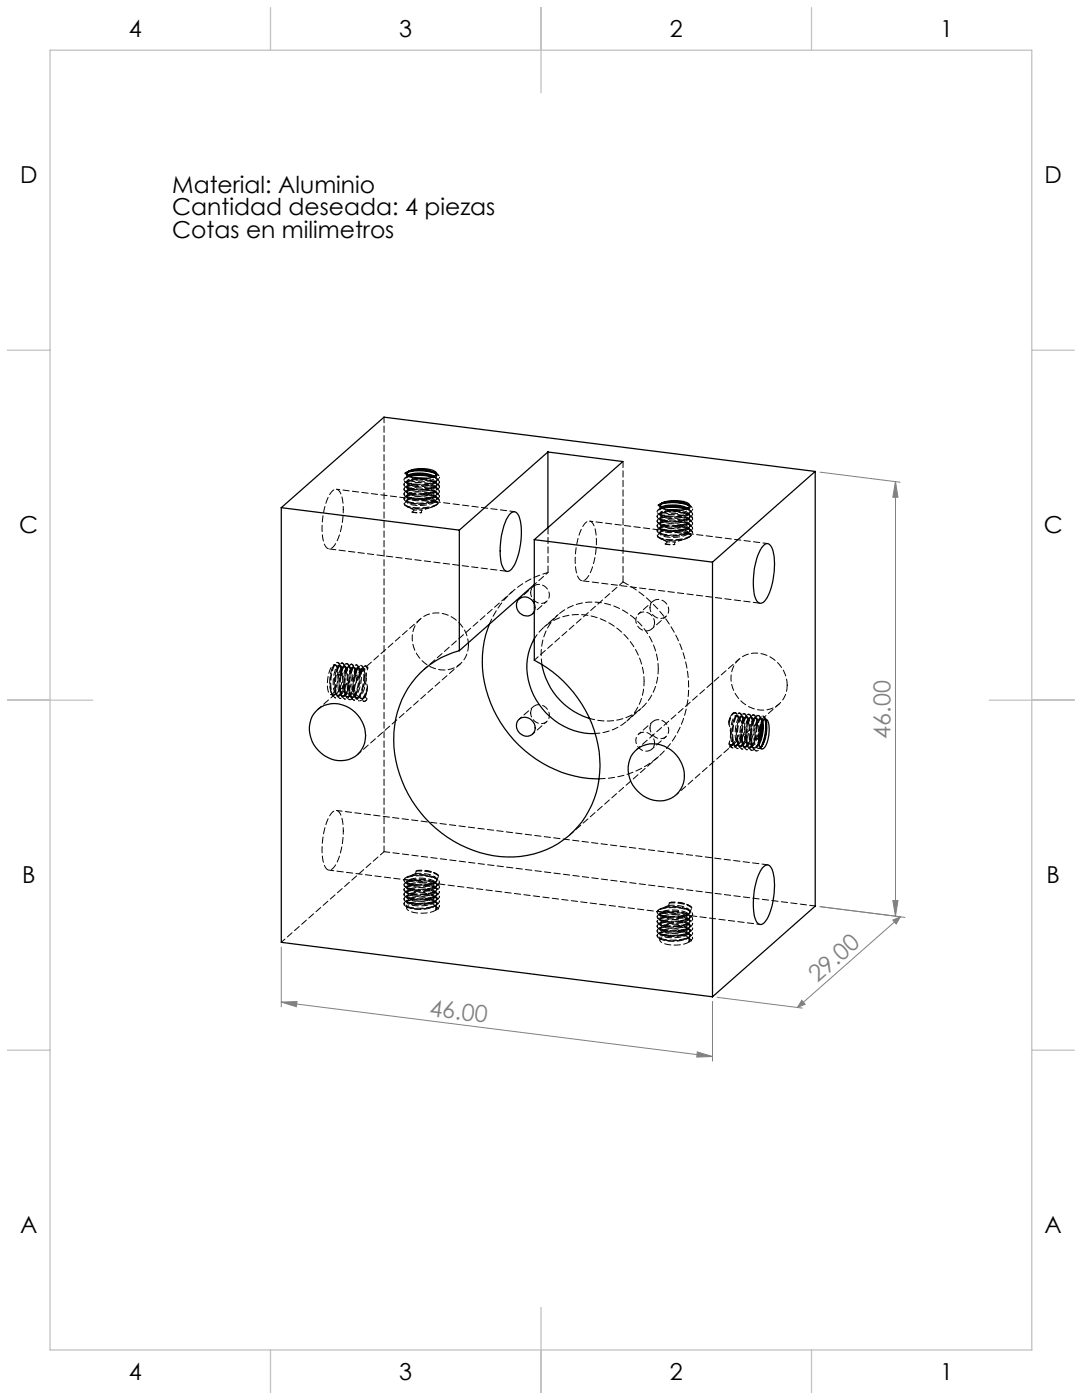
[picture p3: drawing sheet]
<svg xmlns="http://www.w3.org/2000/svg" width="216mm" height="279mm" viewBox="0 0 216 279" stroke-linecap="round" stroke-linejoin="round" font-family="sans-serif">
<defs><g id="words">
<g font-size="4.7">
<text x="25.7" y="7.4">4</text>
<text x="79.7" y="7.4">3</text>
<text x="133.6" y="7.4">2</text>
<text x="187.6" y="7.4">1</text>
<text x="4" y="36.6">D</text>
<text x="34.4" y="38.5">Material: Aluminio</text>
<text x="208.4" y="36.6">D</text>
<text x="34.4" y="43">Cantidad deseada: 4 piezas</text>
<text x="34.4" y="47.5">Cotas en milimetros</text>
<text x="3.9" y="106.4">C</text>
<text x="208.3" y="106.4">C</text>
<text x="4.4" y="176.3">B</text>
<text x="208.8" y="176.3">B</text>
<text x="4" y="246.1">A</text>
<text x="208.4" y="246.1">A</text>
<text x="25.7" y="275.3">4</text>
<text x="79.7" y="275.3">3</text>
<text x="133.6" y="275.3">2</text>
<text x="187.6" y="275.3">1</text>
</g>
<g font-size="4.7" fill="#808080">
<text x="177.7" y="147.4" transform="rotate(-90 177.7 147.4)">46.00</text>
<text x="163.1" y="196.2" transform="rotate(-41 163.1 196.2)">29.00</text>
<text x="85.6" y="202.7" transform="rotate(7 85.6 202.7)">46.00</text>
</g>
</g></defs>
<g fill="none" stroke="#808080" stroke-width=".2">
<path d="M163.6 94.2l16 2M178.7 96.1v86.7M178.7 96.1l.5 3.1h-1zM178.2 179.7h1l-.5 3.1zM56.1 200l3.2-.1-.2 1zM56.1 189v11.9M56.1 200l86.1 10.9M142.2 199.8v12M143.1 199l17 2.2M160 199.6l.7 .8-1.6 .6zM178.2 183.6l1.4-.6-.8 1.4zM179.6 183l-16-2.1 17 2.2"/>
<path d="M179.6 183l-20.5 18M139.1 209.9l3.1 1-3.2 .1z"/>
</g>
<g fill="none" stroke="#c0c0c0" stroke-width=".25">
<path d="M10 10h195.9v259.4h-195.9zM54 1.5v8.5M108 1.5v17M161.9 1.5v8.5M1.5 69.9h8.5M205.9 69.9h8.5M1.5 139.7h17M197.4 139.7h17M1.5 209.6h8.5M205.9 209.6h8.5M54 269.4v8.5M108 260.9v17"/>
<path d="M161.9 269.4v8.5"/>
</g>
<g fill="#808080">
<path d="M160 199.6l.7 .8-1.6 .6zM178.2 183.6l1.4-.6-.8 1.4z"/>
<path d="M178.7 96.1l.5 3.1h-1zM178.2 179.7h1l-.5 3.1z"/>
<path d="M56.1 200l3.2-.1-.2 1zM139.1 209.9l3.1 1-3.2 .1z"/>
</g>
<g fill="none" stroke="#000" stroke-width=".25">
<path d="M81.3 94.2a6.3 6.3 0 0 1 5.6 0 .48 .48 0 0 1 .2 .5 .48 .48 0 0 1-.4 .3 6.6 6.6 0 0 1-5.3-.1 .42 .42 0 0 1-.1-.7zM81.3 94.2a6.4 6.4 0 0 1 5.6 .3l.2 .2M81.3 94.3a9.1 9.1 0 0 1 5.6 .2M81.3 94.2v.7a6.6 6.6 0 0 1 5.4 .1M81.4 94.2l.5-.2a9.4 9.4 0 0 1 4.7 .3M81.6 95a7.3 7.3 0 0 1 4.9 .1M81.6 95l.3-.1a9.3 9.3 0 0 1 4.5 .3M81.7 95.1l.2-.1a9.6 9.6 0 0 1 4.4 .2M82.7 95.4l2.4 .1M109.3 90.2l-17.6 15.6M109.3 90.2l15 1.9-17.7 15.6M109.3 90.2v15.1"/>
<path d="M162.7 94.1l-20.5 18.1M162.7 94.1v86.7l-20.5 18.1M162.7 94.1l-86.1-10.8-20.5 18M56.1 101.3v86.8l86.1 10.8M56.1 101.3l35.6 4.5M91.7 105.8v24.1M101.8 102.5a.96 .96 0 0 1 1.1-.3 .96 .96 0 0 1 .6 .8 13.8 13.8 0 0 1-1.4 10.5 .92 .92 0 0 1-.9 .5 .92 .92 0 0 1-.8-.7 11.6 11.6 0 0 1-.2-7.1l.8-2.5zM106.6 107.7v24.1a23.8 23.8 0 0 1 12.9 23.7 17.9 17.9 0 0 1-22.4 15 24.1 24.1 0 0 1-18.5-24.3 17.7 17.7 0 0 1 13.1-16.3M106.6 107.7l35.6 4.5M106.6 116.7l-14.9 13.2M131.8 100.5a6.4 6.4 0 0 1 5.6 0 .62 .62 0 0 1 .1 .8 .62 .62 0 0 1-.6 .3 6.9 6.9 0 0 1-5-.4 .42 .42 0 0 1-.1-.7zM131.8 100.5a6.8 6.8 0 0 1 5.6 .3l.2 .3"/>
<path d="M131.8 100.6a8.8 8.8 0 0 1 5.6 .3M131.8 100.5v.7a6.9 6.9 0 0 1 5.4 .2M131.9 100.5a8.7 8.7 0 0 1 5.2 .1M132 101.4a7 7 0 0 1 4.9 .1 8.7 8.7 0 0 0-4.8-.1M132.2 101.5l.2-.1a9.6 9.6 0 0 1 4.4 .2M133.2 101.8h2.4M142.2 112.2v86.7M152.5 108.7a.87 .87 0 0 1 1.5 .5 13.5 13.5 0 0 1-1.2 10.5 1 1 0 0 1-1.1 .7 1 1 0 0 1-.9-.8 14.3 14.3 0 0 1 .4-8.7l.7-1.5zM97.6 124.6a22.5 22.5 0 0 0 5.9 24.1 23.3 23.3 0 0 0 16 6.7M106.6 127.5a12.7 12.7 0 0 0 4.1 16.3 12.7 12.7 0 0 0 8.1 2.6M106.6 120.5a1.85 1.85 0 0 0-1.7-1.4 1.85 1.85 0 0 0-1.8 1.3 2.09 2.09 0 0 0 .8 2.1 2.09 2.09 0 0 0 2.2 .2l.5-.7M108.1 132.6a13.8 13.8 0 0 0 9.6 10.8"/>
<path d="M63.1 141.9a5.5 5.5 0 0 1 8.3 .8 5.5 5.5 0 0 1-1.2 8.6 6.3 6.3 0 0 1-8.5-6.2 5 5 0 0 1 1.4-3.2zM103.4 143.7a1.99 1.99 0 0 1 2.8 .2 1.99 1.99 0 0 1-.1 2.7 2.04 2.04 0 0 1-2.5-.4 2.04 2.04 0 0 1-.2-2.5zM126.7 149.9a5.6 5.6 0 0 1 8.3 .8 5.6 5.6 0 0 1-.6 8.3 6.1 6.1 0 0 1-8.8-3.7 5.4 5.4 0 0 1 1.1-5.4zM150.7 147.4h.7M151.9 144.6l-.3 2.4-.2 .8M152 144.4a9.4 9.4 0 0 1-.6 3.7M152 144.3v1.8l-.6 2.1M152.2 144a7.5 7.5 0 0 1-.7 4.6M152.3 143.8a.47 .47 0 0 1 .5-.3 .47 .47 0 0 1 .4 .4 6.3 6.3 0 0 1-.9 5.5 .57 .57 0 0 1-.8-.6 7.4 7.4 0 0 1 .8-5zM152.6 143.6a5.1 5.1 0 0 1 0 4.2l-.6 1.1-.3 .3a8.6 8.6 0 0 0 .9-5.6zM152.8 143.8a9.2 9.2 0 0 1-.8 5.1M152.2 173.1a.94 .94 0 0 1 .9-.5 .94 .94 0 0 1 .9 .7 13.5 13.5 0 0 1-1.2 10.5 1 1 0 0 1-1.1 .7 1 1 0 0 1-.9-.8 14.3 14.3 0 0 1 .4-8.7z"/>
</g>
<g fill="none" stroke="#000" stroke-width=".2" stroke-dasharray="1.3 .6">
<path d="M80.6 96.6v.2M80.6 97.6v.1M80.6 98.5v.1M80.6 99.5v.1M80.6 95.7v.1M80.8 94.4l.6-.3M80.8 94.5l.5-.2M80.8 94.4v.1M80.8 94.5l.5 .4M81.2 99.9v.2M81.2 98.9v.3M81.2 98v.2"/>
<path d="M81.2 97.1v.2M81.2 96.1v.2M81.2 97.3l.4 .2M81.2 98.3l.4 .1M81.2 99.2l.4 .2M81.2 96.4l.4 .2M81.3 99.8l.3-.1M81.3 94.2l-.5 .2M81.6 99.7l.3-.1M81.7 94.9l-.4 .2M81.7 95.9l-.4 .1M81.7 96.8l-.4 .2"/>
<path d="M81.7 97.8l-.4 .1M81.7 98.7l-.4 .1M81.8 94.9h-.1M81.8 95.8l-.1 .1M81.8 96.8h-.1M81.8 97.7h-.1M81.8 98.7h-.1M82 99.5l-.1 .1M82.3 99.6h.4M82.3 99.6l.3-.1M84 99.6a7.5 7.5 0 0 1 3 .6M86.3 97.4l.5-.2"/>
<path d="M86.3 98.3l.5-.2M86.3 99.3l.5-.2M86.3 96.4l.5-.2M86.6 94.3a1.23 1.23 0 0 1 1.1 1.1 2.62 2.62 0 0 1-2.1 1.1 7.9 7.9 0 0 1-4.7-.4l-.2-.2a.86 .86 0 0 1 .9-.9M86.8 95.3l-.4-.2M86.8 96.2l-.4-.2M86.8 97.2l-.4-.2M86.8 98.1l-.4-.2M86.8 99l-.4-.1M86.8 94.3l-.4-.2M86.8 100l-.4-.2M87.2 94.9v-.4"/>
<path d="M87.2 95.9v-.3M87.2 96.8v-.2M87.2 97.8v-.3M87.2 98.7v-.2M87.2 99.6v-.2M87.7 96.3v-.1M87.7 97.2v-.1M87.7 98.2v-.1M87.7 99.1v-.1M87.7 95.3v-.1M124.3 92.1v24M80.7 100.8l-.1-.3"/>
<path d="M81.2 100.1l.4 .2M81.2 101.1l.3 .1M82.2 102.2l.4-.4M84.2 101.8l-.1 .5M86.3 100.2l.5-.2M86.6 101h.2M86.9 100.1l.2 .1M86.9 100.1h.1M87 100.2h.2M87.2 100.2l-.3-.1M87.7 100.1v-.2M109.4 114.3v-9"/>
<path d="M131.1 103v.1M131.1 103.9v.2M131.1 104.9v.1M131.1 105.8v.2M131.1 102.1v.1M131.2 107.1v-.2M131.4 100.9l.5-.3M131.4 100.8v.1M131.4 100.9l.5 .3M131.7 106.2v.3M131.7 105.3v.2M131.7 104.4v.2"/>
<path d="M131.7 103.4v.3M131.7 102.5v.2M131.7 103.7l.4 .2M131.7 104.6l.4 .2M131.7 105.6l.4 .1M131.7 106.5l.4 .2M131.7 107.4l.3 .2M131.7 102.7l.4 .2M131.9 106.2l.2-.2M131.9 100.5l-.5 .3M132.1 106l.3-.1M132.2 101.3l-.3 .1"/>
<path d="M132.2 102.2l-.3 .2M132.2 103.2l-.3 .1M132.2 104.1l-.3 .2M132.2 105.1l-.3 .1M132.3 101.3h-.1M132.3 102.2h-.1M132.3 103.1l-.1 .1M132.3 104.1h-.1M132.3 105h-.1M132.5 105.9h-.1M132.7 108.6l.4-.5M132.9 105.9l.4 .1"/>
<path d="M132.9 105.9h.2M134.5 106a7.5 7.5 0 0 1 3 .6M134.7 108.2l-.1 .5M136.9 103.7l.4-.1M136.9 104.7l.4-.2M136.9 105.6l.4-.2M136.9 106.6l.4-.2M136.9 102.8l.4-.2M137.1 100.6a1.23 1.23 0 0 1 1.1 1.1 2.62 2.62 0 0 1-2.1 1.1 7.9 7.9 0 0 1-4.7-.3l-.2-.3a.86 .86 0 0 1 .9-.8M137.1 107.4l.2-.1M137.3 101.6l-.4-.2M137.3 102.6l-.4-.2"/>
<path d="M137.3 103.5l-.4-.2M137.3 104.5l-.4-.2M137.3 105.4l-.4-.2M137.3 100.7l-.4-.2M137.3 106.3l-.4-.1M137.4 106.5l.2 .1M137.4 106.5h.1M137.4 100.9l.5 .3M137.5 106.6h.2M137.7 101.3v-.4M137.7 102.2v-.2M137.7 103.2v-.3"/>
<path d="M137.7 104.1v-.2M137.7 105.1v-.3M137.7 106v-.2M137.7 106.6l-.2-.1M138.2 101.7h.1M138.2 102.7v-.2M138.2 103.6v-.1M138.2 104.5v-.1M138.2 105.5v-.1M138.2 106.4v-.1M138.2 101.7v-.1M66 137.8l.1 .4"/>
<path d="M66.7 132.7l-.3 .4M66.9 139.3h.1M66.9 139.2v.1M66.9 137.9l.1 .5M66.9 132.7h-.1M67.4 138.8h.2M67.4 132.2h-.1M67.4 134.7l.5-.1M67.6 132.8l-.2 .4M67.8 139.4h.1M67.8 138l.2 .5M67.9 132.8h-.3"/>
<path d="M67.9 134.6h.1M68 138.5l.2-.4M68 133.3l-.1-.4M68 134.6l.1 .2M68.3 138.9h.2M68.3 132.3h-.1M68.5 133l-.2 .4M68.7 139.5h.2M68.8 139.5h.1M68.8 138.2l.1 .4M68.8 132.9h-.2M68.9 138.6l.3-.4"/>
<path d="M69 133.4l-.2-.4M69.2 139l.3 .1M69.3 132.4h-.1M69.5 133.1l-.3 .4M69.7 139.6h.1M69.7 138.3l.1 .4M69.7 133h-.2M69.9 138.7l.2-.4M69.9 133.5l-.1-.4M70.2 139.1l.2 .1M70.2 132.6l-.1-.1M70.4 133.2l-.2 .4"/>
<path d="M70.6 139.7l.1 .1M70.6 139.7h.1M70.6 138.4l.2 .4M70.7 133.2l-.3-.1M70.8 138.9l.2-.4M70.8 133.7l-.1-.5M71.1 139.3h.2M71.2 132.7h-.2M71.3 133.3l-.2 .4M71.6 139.9h.1M71.6 139.8h.1M71.6 133.3l-.2-.1"/>
<path d="M71.7 139l.3-.4M71.8 133.8l-.2-.5M71.8 134.5l-.2 .6M72 139.4h.3M72 134.3l-.2 .2M72.1 132.8h-.1M72.2 139.4l.3 .6M72.3 133.4l-.3 .4M72.5 133.4h-.2M72.7 139.1l.2-.4M72.7 133.9l-.1-.4M73 132.9h-.1"/>
<path d="M73.1 135.4v-.5M73.3 139.5l-.4-.4M73.3 137.4v-.4M73.4 133.5v-.2M93.5 128.7a6.3 6.3 0 0 0-8.2-6 5.4 5.4 0 0 0-1.7 8.4 5.6 5.6 0 0 0 8.8 .9 5.1 5.1 0 0 0 1.1-3.3M157.1 136.7a6.3 6.3 0 0 0-8.2-6 5.4 5.4 0 0 0-1.7 8.5 5.6 5.6 0 0 0 8.8 .8 5.1 5.1 0 0 0 1.1-3.3M145.5 144.5l-.1-.4M145.5 144.5v-.4a2.75 2.75 0 0 1 1.1-1.9l.4 .2M145.5 148.5v-.2M145.7 148.6l-.2-.1M145.8 146.7v-.6M145.8 148.7h.1"/>
<path d="M145.9 148.6h-.2M145.9 142.7l-.1 .3M146.2 149.3h.1M146.2 147.9l.1 .4M146.2 148.6l.2-.3M146.6 148l-.2 .3M146.6 148.8h.3M146.7 142.2h-.1M146.8 142.3l.2 .1M146.9 142.8l-.3 .4M147.1 149.4h.1M147.1 148l.1 .4"/>
<path d="M147.1 142.8h-.2M147.2 143.1l.4 .5M147.3 148.5l.2-.4M147.6 148.9h.2M147.6 142.3h-.1M147.8 142.9l-.2 .4M148 149.5h.1M148 148.1l.2 .5M148.1 142.9h-.3M148.1 146.6a3.1 3.1 0 0 1-1.4 2.2 1.26 1.26 0 0 1-.9-1.4v-.7M148.2 148.6l.2-.4M148.2 143.4l-.1-.4"/>
<path d="M148.5 149h.2M148.6 142.4h-.2M148.7 143.1l-.2 .4M149 149.6h.1M149 148.2l.1 .5M149 143h-.2M149.1 148.7l.3-.4M149.2 143.5l-.2-.4M149.4 149.1l.3 .1M149.5 142.5h-.1M149.7 143.2l-.3 .4M149.9 149.7h.1"/>
<path d="M149.9 148.3l.1 .5M150 143.1h-.3M150.1 148.8l.2-.4M150.1 143.7l-.1-.5M150.4 149.2l.2 .1M150.4 142.7l-.1-.1M150.6 143.3l-.2 .4M150.7 147.3v-1.5a3.5 3.5 0 0 1 1-2.4h.3l.2 .6M150.8 147.5l-.1-.2M150.8 149.9h.1M150.9 149.8h-.1M150.9 143.3l-.2-.1"/>
<path d="M150.9 147.6l-.1-.1M151 149l.3-.4M151 143.8l-.1-.5M151.4 142.8h-.2M151.4 147.4l-.5 .2M151.5 148.5a.9 .9 0 0 1-1.1 .7 4.3 4.3 0 0 1-.6-3.5 3.5 3.5 0 0 1 1-2.4 1.09 1.09 0 0 1 .6 1.3l-.1 1.4a3.8 3.8 0 0 1-1.5 3.2 1.26 1.26 0 0 1-.9-1.4v-2.3a3.5 3.5 0 0 1 1-2.3 1.09 1.09 0 0 1 .6 1.3l-.1 1.4a3.8 3.8 0 0 1-1.6 3.1 1.26 1.26 0 0 1-.9-1.3v-2.3a3.5 3.5 0 0 1 1-2.4 1.09 1.09 0 0 1 .6 1.4v1.4a3.8 3.8 0 0 1-1.6 3.1 1.26 1.26 0 0 1-.9-1.3v-2.3a3.5 3.5 0 0 1 1-2.4 1.09 1.09 0 0 1 .6 1.3l-.1 1.5a3.8 3.8 0 0 1-1.5 3.1 1.26 1.26 0 0 1-.9-1.4v-2.2a3.5 3.5 0 0 1 1-2.4 .8 .8 0 0 1 .5 .8M151.5 143.4l-.2 .4M151.8 149.2l-.1 .1M151.8 143.4h-.2M152 149.1l.2-.4M152 143.9l-.1-.5M152.3 142.9h-.1"/>
<path d="M152.8 143.5h-.3M152.9 144l-.1-.4M80.6 179.4v.1M80.6 178.4v.1M80.6 177.5v.1M80.6 176.5v.2M80.6 175.6v.1M81.2 179.8v.2M81.2 178.8v.3M81.2 177.9v.2M81.2 177v.2M81.2 176v.2"/>
<path d="M81.2 179.1l.4 .2M81.2 178.2l.4 .2M81.2 177.2l.4 .2M81.2 176.3l.4 .2M81.4 174.9l-.2 .1M81.6 178.6l-.4 .2M81.6 177.7l-.4 .2M81.6 176.7l-.4 .2M81.6 175.8l-.4 .2M81.6 179.6l-.4 .1M82.1 175.7l-.3-.2M83 173.8l-.1 .5"/>
<path d="M83.4 173.7l-.4 .1M83.6 175.7v.1M86.2 176.2l.3 .1M86.3 179.2l.5-.2M86.3 178.2l.5-.2M86.3 177.3l.5-.2M86.3 176.3l.3-.1M86.5 176.3l.5-.4M86.7 174.2l-.2-.1M86.8 178.9l-.4-.1M86.8 178l-.4-.2M86.8 177.1l-.4-.2"/>
<path d="M86.8 176.1l-.4-.2M86.8 175.2l-.4-.2M86.8 179.9l-.4-.2M87 175.9l.1-.2M87.2 175.8v-.3M87.2 176.7v-.2M87.2 177.7v-.3M87.2 178.6v-.2M87.2 179.5v-.2M87.5 174.8l-.1-.2M87.7 180v-.1M87.7 179h.1"/>
<path d="M87.7 178.1h.1M87.7 177.1h.1M87.7 176.2h.1M87.7 180v-.2M87.7 179v-.1M87.7 178.1v-.1M87.7 177.1v-.1M87.7 176.2v-.1M80.6 180.3v.1M81.2 180.7v.6M81.2 180.1l.4 .1M81.2 181l.4 .2"/>
<path d="M84.6 180.3a2.71 2.71 0 0 1 2.6 .9l-.2 .4M86.3 180.1l.5-.2M86.3 181l.5-.1M87 180.9l.1-.3a1.23 1.23 0 0 0-1.2-1.1l-1.1-.2M87 181.6l.5-.2M87.2 180.5v-.2M87.2 181.3v-.1M87.5 181.3l-.5-.4M87.5 181.4v-.1M87.5 181.4h.1M87.7 180.9h.1M87.7 180.9v-.1"/>
<path d="M131.1 185.7v.2M131.1 184.8v.1M131.1 183.9v.1M131.1 182.9v.1M131.1 182v.1M131.1 186.7v.1M131.7 187.1v.5M131.7 186.1v.3M131.7 185.2v.2M131.7 184.3v.2M131.7 183.3v.3M131.7 182.4v.2"/>
<path d="M131.7 186.4l.5 .2M131.7 185.5l.5 .2M131.7 184.5l.5 .2M131.7 183.6l.5 .2M131.7 182.7l.5 .1M131.7 187.4l.5 .1M131.9 181.3l-.2 .1M132.1 185l-.4 .2M132.1 184l-.4 .2M132.1 183.1l-.4 .2M132.1 182.2l-.4 .1M132.1 185.9l-.4 .2"/>
<path d="M132.7 182.1l-.4-.2M133.6 180.2l-.2 .5M133.9 180.1l-.3 .1M134.1 182.1v.1M135.1 186.6a2.71 2.71 0 0 1 2.6 1l-.2 .4M136.7 182.6h.3M136.9 186.5l.4-.2M136.9 185.5l.4-.2M136.9 184.6l.4-.2M136.9 183.6l.4-.1M136.9 182.7l.2-.1M136.9 187.4l.4-.2"/>
<path d="M137 182.6l.5-.3M137.2 180.6l-.2-.1M137.3 185.3l-.4-.2M137.3 184.4l-.4-.2M137.3 183.4l-.4-.2M137.3 182.5l-.4-.2M137.3 181.5l-.4-.1M137.3 186.2l-.4-.1M137.5 182.3l.1-.2M137.5 187.3l.1-.3a1.23 1.23 0 0 0-1.2-1.1l-1.1-.2M137.5 188l.5-.3M137.7 182.1v-.2"/>
<path d="M137.7 183.1v-.3M137.7 184v-.2M137.7 185v-.3M137.7 185.9v-.2M137.7 186.9v-.3M137.7 187.6h.1M138 187.6l-.5-.3M138 187.7v-.1M138 187.7h.1M138 181.2l-.1-.3M138.2 187.3v-.1M138.2 186.3h.1"/>
<path d="M138.2 185.4h.1M138.2 184.4h.1M138.2 183.5h.1M138.2 182.6v-.1M138.2 186.3v-.1M138.2 185.4v-.1M138.2 184.4v-.1M138.2 183.5v-.1M138.2 182.6v-.2"/>
</g>
<g fill="none" stroke="#000" stroke-width=".2" stroke-dasharray="1.3 .6" stroke-dashoffset=".8">
<path d="M84.8 96.6h.4a2.61 2.61 0 0 1 1.9 1 1.05 1.05 0 0 1-1 1.1 6 6 0 0 1-4.9-.3v-.3a1.97 1.97 0 0 1 1.5-.6M84.8 97.5l.4 .1a2.61 2.61 0 0 1 1.9 .9 1.05 1.05 0 0 1-1 1.1 6 6 0 0 1-4.9-.3v-.2a1.97 1.97 0 0 1 1.5-.6M82.6 101.8h1.6M133.1 108.1l1.6 .1M135.3 103h.4a2.61 2.61 0 0 1 1.9 .9 1.05 1.05 0 0 1-1 1.1 6 6 0 0 1-4.9-.3v-.2a1.97 1.97 0 0 1 1.5-.6M135.3 103.9h.4a2.61 2.61 0 0 1 1.9 1 1.05 1.05 0 0 1-1 1.1 6 6 0 0 1-4.9-.3v-.2a1.97 1.97 0 0 1 1.5-.7M73.3 137l-.2-1.6M145.5 148.3l.3-1.6M145.8 146.1l-.3-1.6M147.9 145.6l-.7 1.4M151.4 147.8l-.6 1.4M152 148.9a1.1 1.1 0 0 1-1.3 .9 5.1 5.1 0 0 1-.7-4.2 4.1 4.1 0 0 1 1.3-2.8h.2l.2 .3 .3 1.3"/>
<path d="M82.7 179.3a1.97 1.97 0 0 0-1.5 .6 1.09 1.09 0 0 0 1.2 .8l1.5 .1a3.8 3.8 0 0 0 3.2-1.1 1.23 1.23 0 0 0-1.2-1.1l-1.1-.2M82.7 178.4a1.97 1.97 0 0 0-1.5 .6 1.09 1.09 0 0 0 1.2 .7l1.5 .1a3.8 3.8 0 0 0 3.2-1.1 1.23 1.23 0 0 0-1.2-1l-1.1-.3M82.7 177.4a1.97 1.97 0 0 0-1.5 .6 1.09 1.09 0 0 0 1.2 .8l1.5 .1a3.8 3.8 0 0 0 3.2-1.1 1.23 1.23 0 0 0-1.2-1.1l-1.1-.2M84.7 176l1.5 .2M133.2 185.7a1.97 1.97 0 0 0-1.5 .6 1.09 1.09 0 0 0 1.2 .8l1.5 .1a3.8 3.8 0 0 0 3.2-1.2 1.23 1.23 0 0 0-1.2-1l-1.1-.3M133.2 184.7a1.97 1.97 0 0 0-1.5 .7 1.09 1.09 0 0 0 1.2 .7l1.5 .1a3.8 3.8 0 0 0 3.2-1.1 1.23 1.23 0 0 0-1.2-1.1l-1.1-.2M133.2 183.8a1.97 1.97 0 0 0-1.5 .6 1.09 1.09 0 0 0 1.2 .8l1.5 .1a3.8 3.8 0 0 0 3.2-1.2 1.23 1.23 0 0 0-1.2-1l-1.1-.2M135.2 182.4l1.5 .2"/>
</g>
<g fill="none" stroke="#000" stroke-width=".2" stroke-dasharray="1.3 .6" stroke-dashoffset=".4">
<path d="M81.2 94.5v.9M82.7 99.6l4.3 .6M84.9 99.5l1.2 .3 1.1 .4M85.1 95.4l.1 .1a2.61 2.61 0 0 1 1.9 .9 1.05 1.05 0 0 1-1 1.1 6 6 0 0 1-4.9-.3v-.2a4 4 0 0 1 3.2-.7 3.8 3.8 0 0 1 2.7 1 1.05 1.05 0 0 1-1 1.1 6 6 0 0 1-4.9-.3v-.2a4 4 0 0 1 3.2-.7 3.8 3.8 0 0 1 2.7 1.1 1.05 1.05 0 0 1-1 1.1 6 6 0 0 1-4.9-.3v-.2a4 4 0 0 1 3.2-.7 3.8 3.8 0 0 1 2.7 1 1.05 1.05 0 0 1-1 1.1 6 6 0 0 1-4.9-.3v-.2a4 4 0 0 1 3.2-.7 3 3 0 0 1 2.7 1.1M105.9 118.3a1.81 1.81 0 0 1 1.6-1.7 1.81 1.81 0 0 1 1.9 1.3 1.77 1.77 0 0 1-.7 2.4 1.77 1.77 0 0 1-2.4-.8l-.4-1.2M131.7 100.9v.9M133.3 106l4.2 .6M135.4 105.9l1.2 .2 1.1 .5M135.6 101.8h.1a2.61 2.61 0 0 1 1.9 1 1.05 1.05 0 0 1-1 1.1 6 6 0 0 1-4.9-.3v-.3a4 4 0 0 1 3.3-.6 3.8 3.8 0 0 1 2.6 1 1.05 1.05 0 0 1-1 1.1 6 6 0 0 1-4.9-.3v-.2a4 4 0 0 1 3.3-.7 3.8 3.8 0 0 1 2.6 1 1.05 1.05 0 0 1-1 1.1 6 6 0 0 1-4.9-.3v-.2a4 4 0 0 1 3.3-.6 3.8 3.8 0 0 1 2.6 1 1.05 1.05 0 0 1-1 1.1 6 6 0 0 1-4.9-.3v-.2a4 4 0 0 1 3.3-.7 3 3 0 0 1 2.6 1.1M67.7 138.7l.9-2.1M68 134.6a3.2 3.2 0 0 0-.4-2.3l-.3-.1a4.7 4.7 0 0 0-1.3 3.8 4.4 4.4 0 0 0 .8 3.2 1.22 1.22 0 0 0 1.4-1.1l.5-1.5M68.1 134.8l-.7-.1"/>
<path d="M68.7 138.8l.8-2.1M69.6 138.9l.9-2.1M71.6 139l.6 .4M71.6 135.1l-.4 .8M72.9 139.1l.2-.7M72.9 139.1l-.7 .3M106.6 122l.2-.7M106.8 121.3l-.2-.8M129.7 121.3a1.81 1.81 0 0 1 1.6-1.7 1.81 1.81 0 0 1 2 1.3 1.77 1.77 0 0 1-.8 2.4 1.77 1.77 0 0 1-2.4-.8l-.4-1.2M130.6 124.3a1.96 1.96 0 0 0-1.3-2 1.96 1.96 0 0 0-2.2 .7 2.03 2.03 0 0 0 .6 2.4 2.03 2.03 0 0 0 2.5 0l.4-1.1M105.9 142.3a1.81 1.81 0 0 1 1.6-1.7 1.81 1.81 0 0 1 1.9 1.3 1.77 1.77 0 0 1-.7 2.4 1.77 1.77 0 0 1-2.4-.8l-.4-1.2M118.8 146.4a10.1 10.1 0 0 0 9.7-10.4"/>
<path d="M129.7 145.3a1.81 1.81 0 0 1 1.6-1.7 1.81 1.81 0 0 1 2 1.3 1.77 1.77 0 0 1-.8 2.4 1.77 1.77 0 0 1-2.4-.8l-.4-1.2M130.6 148.3a1.96 1.96 0 0 0-1.3-2 1.96 1.96 0 0 0-2.2 .7 2.03 2.03 0 0 0 .6 2.4 2.03 2.03 0 0 0 2.5 0l.4-1.1M145.4 144.1a1.85 1.85 0 0 1 1.4-1.8M147 142.4l.2 .7M147.2 143.1l-.4-.3a4.1 4.1 0 0 0-1 3.3M147.2 147v.1a2.16 2.16 0 0 1-1.2 1.6l-.3-.1M147.9 146.6l-.9 2.1M148.8 146.7l-.8 2.1M149.7 146.8l-.8 2.1M150.7 146.9l-.9 2.1M150.9 147.6a7.3 7.3 0 0 1 1-4.5l.3-.2a.92 .92 0 0 1 .6 .9M151.3 149.4l.8 .1"/>
<path d="M151.4 148.2v.1a1.05 1.05 0 0 1-1.2 .9 4.3 4.3 0 0 1-.6-3.6 3.5 3.5 0 0 1 1-2.4 1.09 1.09 0 0 1 .6 1.4v.2M81.4 175.6l.7 .1M82.2 174.7h-.2a1.16 1.16 0 0 0-1.2 .8l.6 .1M82.7 176.5a1.97 1.97 0 0 0-1.5 .6 1.09 1.09 0 0 0 1.2 .8l1.5 .1a3.8 3.8 0 0 0 3.2-1.2 1.23 1.23 0 0 0-1.2-1l-2.2-.3a3.5 3.5 0 0 0-2.5 .7 1.09 1.09 0 0 0 1.2 .7l1.5 .1a3.8 3.8 0 0 0 3.2-1.1 1.23 1.23 0 0 0-1.2-1.1l-1.5-.2-2.2 .1M82.9 174.3l-.7 .4M87 180.9v.7M131.9 182l.8 .1M132.7 181l-1 .4-.4 .3 .6 .3M133.2 182.9a1.97 1.97 0 0 0-1.5 .6 1.09 1.09 0 0 0 1.2 .7l1.5 .1a3.8 3.8 0 0 0 3.2-1.1 1.23 1.23 0 0 0-1.2-1.1l-2.2-.3a3.5 3.5 0 0 0-2.5 .7 1.09 1.09 0 0 0 1.2 .8l1.5 .1a3.8 3.8 0 0 0 3.2-1.1 1.23 1.23 0 0 0-1.2-1.1l-1.5-.3-2.2 .1M133.4 180.7l-.7 .3M137.5 187.3v.7"/>
</g>
<g fill="none" stroke="#000" stroke-width=".2" stroke-dasharray="1.3 .6" stroke-dashoffset=".7">
<path d="M86.5 95.1a.95 .95 0 0 1 .6 .9 3.8 3.8 0 0 1-3.2 1.1 4 4 0 0 1-2.7-.6v-.2a4 4 0 0 1 3.2-.7 3.8 3.8 0 0 1 2.7 1 1.05 1.05 0 0 1-1 1.1 6 6 0 0 1-4.9-.3v-.2a1.97 1.97 0 0 1 1.5-.6M86.7 95l.4 .5a1.05 1.05 0 0 1-1 1 6 6 0 0 1-4.9-.3v-.2a2.05 2.05 0 0 1 1.5-.6M87.1 94.7a1.05 1.05 0 0 1-1 1.1 6 6 0 0 1-4.9-.3v-.2l.4-.3M85.4 101.4l-1.2 .4M85.4 101.4l-1.5 .2-2.1-.3M106.4 117l-2.8 2.5M106.6 116.6l2.8-2.3M135.9 107.8l-1.2 .4M135.9 107.8l-1.5 .2-2.1-.3M137 101.5a.95 .95 0 0 1 .6 .9 3.8 3.8 0 0 1-3.2 1.1 4 4 0 0 1-2.7-.7v-.2a4 4 0 0 1 3.2-.6 3.8 3.8 0 0 1 2.7 1 1.05 1.05 0 0 1-1 1.1 6 6 0 0 1-4.9-.3v-.2a1.97 1.97 0 0 1 1.5-.6M137.2 101.4l.4 .4a1.05 1.05 0 0 1-1 1.1 6 6 0 0 1-4.9-.3v-.2a2.05 2.05 0 0 1 1.6-.6M137.6 101.1a1.05 1.05 0 0 1-1 1.1 6 6 0 0 1-4.9-.3v-.2l.4-.3"/>
<path d="M67.4 134.7a2.72 2.72 0 0 0-.3-2h-.2a4 4 0 0 0-1.1 3.2 3.8 3.8 0 0 0 .7 2.7 1.05 1.05 0 0 0 1.2-.9 6 6 0 0 0 .3-4.8l-.2-.1a4 4 0 0 0-1.1 3.2 3.8 3.8 0 0 0 .7 2.8 1.05 1.05 0 0 0 1.2-1 6 6 0 0 0 .3-4.8l-.2-.1a4 4 0 0 0-1 3.2 3.8 3.8 0 0 0 .6 2.8 1.05 1.05 0 0 0 1.3-.9 6 6 0 0 0 .3-4.9l-.2-.1a4 4 0 0 0-1.1 3.2 3.8 3.8 0 0 0 .7 2.8 1.05 1.05 0 0 0 1.2-.9l.3-.8M71.6 135.1v-.1a2.25 2.25 0 0 1 .9-1.6l.4 .3 .2 1.2M73.1 134.9l.3-1.4M106.3 122.5l2.8-2.5M111.4 122.6l-2.8 2.5M130.1 125.5l2.8-2.5M130.2 120l-2.8 2.5M106.3 146.5l2.8-2.5M106.4 141l-2.8 2.5M125.1 143.9l2.8-2.5M130.1 149.5l2.8-2.5M130.2 144l-2.8 2.5"/>
<path d="M134.9 158.6l11.4-10M147.6 143.6l.3 .5 .1 .7M150.4 149.5a7.6 7.6 0 0 1 .5-6.6l.2-.1h.3a2.7 2.7 0 0 1 .5 1.8M83.6 175.8l-1.5-.1M134.1 182.2l-1.4-.1"/>
</g>
<g fill="none" stroke="#000" stroke-width=".2" stroke-dasharray="1.3 .6" stroke-dashoffset=".6">
<path d="M82.3 99.5l-15.2-1.9M84.9 96.7a4.1 4.1 0 0 1 2.7 1.1 1.22 1.22 0 0 1-1.2 1.3 8.5 8.5 0 0 1-5.5-.1l-.2-.3-.1-.3a2.5 2.5 0 0 1 2-.8M84.9 97.6a4.1 4.1 0 0 1 2.7 1.2 1.22 1.22 0 0 1-1.2 1.2 8.5 8.5 0 0 1-5.5-.1l-.2-.3-.1-.2a2.5 2.5 0 0 1 2-.8M86.9 94.5l.5 .3 .3 .5M68.5 101.7a5.4 5.4 0 0 0-1-3.9 1.13 1.13 0 0 0-1.6 .7 14.1 14.1 0 0 0-1.1 10.2 1.01 1.01 0 0 0 .9 .8 1.01 1.01 0 0 0 1-.6 13.3 13.3 0 0 0 1.8-7.2M81.8 101.3l-1.1-.5M119 108.1a12.4 12.4 0 0 1-2 7.4 .94 .94 0 0 1-1.1 .4 .94 .94 0 0 1-.6-.9 13.7 13.7 0 0 1 1.4-10.5 .93 .93 0 0 1 .9-.5 .93 .93 0 0 1 .8 .7l.5 1.4 .1 2M132.3 107.7l-1.1-.6M132.8 105.9l-15.2-1.9M135.4 103.1a4.1 4.1 0 0 1 2.8 1.1 1.22 1.22 0 0 1-1.3 1.3 8.5 8.5 0 0 1-5.5-.2l-.2-.2-.1-.3a2.5 2.5 0 0 1 2-.8M135.4 104a4.1 4.1 0 0 1 2.8 1.1 1.22 1.22 0 0 1-1.3 1.3 8.5 8.5 0 0 1-5.5-.1l-.2-.3-.1-.3a2.5 2.5 0 0 1 2-.8M67.4 134.7a5.8 5.8 0 0 1-1.1 3.8l-.2 .1a1.34 1.34 0 0 1-.8-1.5 6 6 0 0 1 1.2-4.4h.2a1.34 1.34 0 0 1 .7 1.5v.5"/>
<path d="M68.9 134.4a2.93 2.93 0 0 0-.5-2l-.3-.1a4.7 4.7 0 0 0-1.3 3.8 5.3 5.3 0 0 0 .5 2.9M69 134.4a2.87 2.87 0 0 0-.5-2l-.3-.1a4.7 4.7 0 0 0-1.3 3.8 4.4 4.4 0 0 0 .8 3.2 1.22 1.22 0 0 0 1.4-1l.5-1.5M69.8 134.6a2.93 2.93 0 0 0-.5-2.1l-.2-.1a4.7 4.7 0 0 0-1.3 3.8 5.3 5.3 0 0 0 .5 3M69.9 134.5a2.87 2.87 0 0 0-.5-2l-.2-.1a4.7 4.7 0 0 0-1.3 3.8 4.4 4.4 0 0 0 .8 3.3 1.22 1.22 0 0 0 1.4-1.1l.5-1.5M70.7 134.7a2.93 2.93 0 0 0-.4-2.1l-.3-.1a4.7 4.7 0 0 0-1.3 3.8 5.3 5.3 0 0 0 .5 3M146.6 149a7.6 7.6 0 0 1 .5-6.5l.3-.2 .3 .1a2.93 2.93 0 0 1 .4 2M147.2 147l-.6 1M147.5 149.1a7.6 7.6 0 0 1 .6-6.5l.2-.2 .3 .1a2.93 2.93 0 0 1 .5 2M148.5 149.3a7.6 7.6 0 0 1 .5-6.6l.3-.2 .2 .1a2.93 2.93 0 0 1 .5 2.1M148.9 146.7a3.7 3.7 0 0 1-1.6 2.7 1.46 1.46 0 0 1-1-1.6 8.2 8.2 0 0 1 .9-5.3l.3-.2 .3 .1a2.87 2.87 0 0 1 .5 2M149.4 149.4a7.6 7.6 0 0 1 .5-6.6l.3-.1h.3a2.93 2.93 0 0 1 .4 2.1M149.8 146.9a3.7 3.7 0 0 1-1.5 2.6 1.46 1.46 0 0 1-1.1-1.6 8.2 8.2 0 0 1 1-5.3l.3-.2 .2 .1a2.87 2.87 0 0 1 .5 2"/>
<path d="M150.8 147a3.7 3.7 0 0 1-1.6 2.6 1.46 1.46 0 0 1-1-1.6 8.2 8.2 0 0 1 .9-5.3l.3-.2 .3 .1a2.87 2.87 0 0 1 .4 2M68.5 165.8a5.4 5.4 0 0 0-1-3.9 1.13 1.13 0 0 0-1.6 .7 14.1 14.1 0 0 0-1.1 10.2 1.01 1.01 0 0 0 .9 .9 1.01 1.01 0 0 0 1-.7 13.3 13.3 0 0 0 1.8-7.2M82.6 179.4a2.5 2.5 0 0 0-2 .8 1.29 1.29 0 0 0 1.5 .9 7.9 7.9 0 0 0 5.4-.8l.2-.3a1.44 1.44 0 0 0-1.5-1.3l-1.3-.2M82.6 178.5a2.5 2.5 0 0 0-2 .8 1.29 1.29 0 0 0 1.5 .9 7.9 7.9 0 0 0 5.4-.8l.2-.4a1.44 1.44 0 0 0-1.5-1.2l-1.3-.3M82.6 177.5a2.5 2.5 0 0 0-2 .8 1.29 1.29 0 0 0 1.5 .9 7.9 7.9 0 0 0 5.4-.8l.2-.3a1.44 1.44 0 0 0-1.5-1.2l-1.3-.3M87.4 175.6a7.7 7.7 0 0 0-6.6-.2l-.2 .2a1.29 1.29 0 0 0 1.5 .9 9.5 9.5 0 0 0 4.4-.2M87 181.6l.1-.3a1.23 1.23 0 0 0-1.2-1.1l-2.2-.2a3.5 3.5 0 0 0-2.5 .6 1.09 1.09 0 0 0 1.2 .8l1.5 .1a3.8 3.8 0 0 0 3.2-1.1 1.23 1.23 0 0 0-1.2-1.1l-2.2-.3a3.5 3.5 0 0 0-2.5 .7 1.09 1.09 0 0 0 1.2 .8l1.5 .1a3.8 3.8 0 0 0 3.2-1.2 1.23 1.23 0 0 0-1.2-1l-2.2-.3a3.5 3.5 0 0 0-2.5 .7 1.09 1.09 0 0 0 1.2 .7l1.5 .1a3.8 3.8 0 0 0 3.2-1.1 1.23 1.23 0 0 0-1.2-1.1l-2.2-.3a3.5 3.5 0 0 0-2.5 .7 1.09 1.09 0 0 0 1.2 .8l1.5 .1a3.8 3.8 0 0 0 3.2-1.2 1.23 1.23 0 0 0-1.2-1l-2.2-.3a3.5 3.5 0 0 0-2.5 .7 1.09 1.09 0 0 0 1.2 .7l1.5 .1a3.8 3.8 0 0 0 3.2-1.1 1.23 1.23 0 0 0-1.2-1.1l-2.2-.3a3.5 3.5 0 0 0-2.5 .7 1.09 1.09 0 0 0 1.2 .8l1.5 .1a5.4 5.4 0 0 0 3.1-.9M87.5 181.3l.2-.4a1.44 1.44 0 0 0-1.5-1.2l-1.3-.3M133.1 185.8a2.5 2.5 0 0 0-2 .8 1.29 1.29 0 0 0 1.5 .9 7.9 7.9 0 0 0 5.4-.8l.2-.4a1.44 1.44 0 0 0-1.5-1.2l-1.3-.2M133.1 184.8a2.5 2.5 0 0 0-2 .8 1.29 1.29 0 0 0 1.5 1 7.9 7.9 0 0 0 5.4-.9l.2-.3a1.44 1.44 0 0 0-1.5-1.2l-1.3-.3M133.1 183.9a2.5 2.5 0 0 0-2 .8 1.29 1.29 0 0 0 1.5 .9 7.9 7.9 0 0 0 5.4-.8l.2-.3a1.44 1.44 0 0 0-1.5-1.3l-1.3-.2M136.5 182.6l15.2 1.9"/>
<path d="M137.5 188l.1-.3a1.23 1.23 0 0 0-1.2-1.1l-2.2-.3a3.5 3.5 0 0 0-2.5 .7 1.09 1.09 0 0 0 1.2 .8l1.5 .1a3.8 3.8 0 0 0 3.2-1.2 1.23 1.23 0 0 0-1.2-1l-2.2-.3a3.5 3.5 0 0 0-2.5 .7 1.09 1.09 0 0 0 1.2 .7l1.5 .1a3.8 3.8 0 0 0 3.2-1.1 1.23 1.23 0 0 0-1.2-1.1l-2.2-.3a3.5 3.5 0 0 0-2.5 .7 1.09 1.09 0 0 0 1.2 .8l1.5 .1a3.8 3.8 0 0 0 3.2-1.1 1.23 1.23 0 0 0-1.2-1.1l-2.2-.3a3.5 3.5 0 0 0-2.5 .7 1.09 1.09 0 0 0 1.2 .7l1.5 .1a3.8 3.8 0 0 0 3.2-1.1 1.23 1.23 0 0 0-1.2-1.1l-2.2-.3a3.5 3.5 0 0 0-2.5 .7 1.09 1.09 0 0 0 1.2 .8l1.5 .1a3.8 3.8 0 0 0 3.2-1.1 1.23 1.23 0 0 0-1.2-1.1l-2.2-.3a3.5 3.5 0 0 0-2.5 .7 1.09 1.09 0 0 0 1.2 .7l1.5 .1a5.4 5.4 0 0 0 3.1-.8M137.9 182a7.7 7.7 0 0 0-6.5-.3l-.3 .3a1.29 1.29 0 0 0 1.5 .9 9.5 9.5 0 0 0 4.4-.3M138 187.6l.2-.3a1.44 1.44 0 0 0-1.5-1.2l-1.3-.3"/>
</g>
<g fill="none" stroke="#000" stroke-width=".2" stroke-dasharray="1.3 .6" stroke-dashoffset=".5">
<path d="M82.7 99.4l-1.1 .3M84.8 98.5h.4a2.61 2.61 0 0 1 1.9 1 1.05 1.05 0 0 1-1 1.1 6 6 0 0 1-4.9-.3l.1-.5M80.6 100.5l.7-.7M82.6 101.8l-.8-.5M86.9 100.1l-1-.5-1.1-.2M131.2 106.9l.7-.7M133.1 108.1l-.8-.4M133.2 105.8l-1.1 .2M135.3 104.8l.4 .1a2.61 2.61 0 0 1 1.9 .9 1.05 1.05 0 0 1-1 1.1 6 6 0 0 1-4.9-.3l.2-.4M137.4 106.5l-1-.5-1.1-.2M67.9 134.6a3.2 3.2 0 0 0-.4-2.3l-.3-.1a4.7 4.7 0 0 0-1.3 3.8 5.3 5.3 0 0 0 .5 2.9M68.1 134.8a2.72 2.72 0 0 0-.3-2h-.2a4 4 0 0 0-1.1 3.2 3.8 3.8 0 0 0 .7 2.7 1.05 1.05 0 0 0 1.2-.9l.4-1.2"/>
<path d="M71.6 139l.3 .3a1.06 1.06 0 0 0 1.2-.9M72.5 140l.4-.1 .4-.4M72.5 140l.5-.2 .3-.3M73.1 138.4l.2-1M73.4 133.3l-.2-.3-.3-.1-.3 .2-.6 1.2M145.9 148.6l.7-.6M146.2 149.2h-.3l-.4-.7M146.3 148.4l-.8 .7M150.8 147.5a7.3 7.3 0 0 1 1-4.4l.3-.2 .2 .1 .4 .6M83.6 175.8l1.1 .2M87.1 175.7l.4-.9M87.4 174.6a5.9 5.9 0 0 0-4-.9"/>
<path d="M87.4 174.6a6.4 6.4 0 0 0-4-.9M134.1 182.2l1.1 .2M137.6 182.1l.4-.9M137.9 180.9a5.9 5.9 0 0 0-4-.8M137.9 180.9a6.4 6.4 0 0 0-4-.8"/>
</g>
<g fill="none" stroke="#000" stroke-width=".2" stroke-dasharray="1.3 .6" stroke-dashoffset=".3">
<path d="M82.7 99.6h.7M87.1 96.1a8.1 8.1 0 0 1-6.2 .1l-.2-.2a.93 .93 0 0 1 1-.9M102.3 118l-17.7 15.6M102.7 102.1l-15.8-2M124.3 116.1l-17.7 15.6M131.4 100.8l.6-.3M133.3 106l.7-.1M137.6 102.5a8.1 8.1 0 0 1-6.2 .1l-.2-.3a.93 .93 0 0 1 1.1-.9M153.2 108.5l-15.8-2M66 138.6l.7 .1M70.6 139.1a8.2 8.2 0 0 0 .8-6.1l-.2-.3h-.3a4.7 4.7 0 0 0-1.3 3.7 5.3 5.3 0 0 0 .5 3M71.5 139.2a8.2 8.2 0 0 0 .8-6.1l-.2-.3h-.2a4.7 4.7 0 0 0-1.3 3.7 5.3 5.3 0 0 0 .5 3"/>
<path d="M72.4 139.3l.6-1.3 .3-1M83.9 123.5l-20.5 18.1M128.5 136a13.5 13.5 0 0 0-15-13.2 9.9 9.9 0 0 0-6.9 4.7M147.5 131.5l-20.5 18.1M71.3 150.6l20.5-18.1M117.7 143.4a10.2 10.2 0 0 0 13.7-9.9M145.4 144.1a2.49 2.49 0 0 1 1.1-1.9l.3 .1M145.5 149.1l.4-.5M146.4 148.5l9-8M151.4 147.4v-1.5a3.5 3.5 0 0 1 1-2.4l.3 .1M151.8 149.2l-.4 .2a1.26 1.26 0 0 1-.9-1.4v-2.2a3.5 3.5 0 0 1 1-2.4 .82 .82 0 0 1 .5 .8M65.6 173.7l15.8 1.9"/>
<path d="M85.9 176.2l46 5.8M87.4 176.6a7.7 7.7 0 0 0-6.6-.3l-.2 .3a1.29 1.29 0 0 0 1.5 .9 8.6 8.6 0 0 0 5-.6M113.7 166.6l17.7-15.6M56.1 188.1l20.5-18.1M137.9 182.9a7.7 7.7 0 0 0-6.5-.2l-.3 .2a1.29 1.29 0 0 0 1.5 .9 8.6 8.6 0 0 0 5-.5"/>
</g>
<g fill="none" stroke="#000" stroke-width=".2" stroke-dasharray="1.3 .6" stroke-dashoffset=".2">
<path d="M86.4 95.1a1.31 1.31 0 0 1 1.3 1.2 2.62 2.62 0 0 1-2.1 1.1 7.9 7.9 0 0 1-4.7-.3l-.2-.3-.1-.3a4.7 4.7 0 0 1 3.9-.8 4.5 4.5 0 0 1 3.1 1.2 1.22 1.22 0 0 1-1.2 1.3 8.5 8.5 0 0 1-5.5-.2l-.2-.3-.1-.2a2.5 2.5 0 0 1 2-.8M87.1 100.8a8.1 8.1 0 0 1-6.2 .2l-.2-.2M87.1 100.2l.3 .1a1.16 1.16 0 0 1-1.1 .9l-.9 .2M109.4 114.3a17.3 17.3 0 0 0-11.7 10.3M136.9 101.5a1.31 1.31 0 0 1 1.3 1.2 2.62 2.62 0 0 1-2.1 1.1 7.9 7.9 0 0 1-4.7-.4l-.2-.2-.1-.3a4.7 4.7 0 0 1 3.9-.8 4.5 4.5 0 0 1 3.2 1.2 1.22 1.22 0 0 1-1.3 1.2 8.5 8.5 0 0 1-5.5-.1l-.2-.3-.1-.3a2.5 2.5 0 0 1 2-.7M137.6 107.2a8.1 8.1 0 0 1-6.2 .1l-.2-.2M137.6 106.6l.3 .1a2.6 2.6 0 0 1-2 1.1M70.9 134.7l.1-.2a1.09 1.09 0 0 0-.6-1.4 4 4 0 0 0-1.1 3.2 3.8 3.8 0 0 0 .7 2.8 1.05 1.05 0 0 0 1.2-.9 6 6 0 0 0 .3-4.9h-.2a4 4 0 0 0-1.1 3.1 3.8 3.8 0 0 0 .7 2.8 1.05 1.05 0 0 0 1.2-.9 6 6 0 0 0 .3-4.9h-.2a3.6 3.6 0 0 0-1 2.5M73.4 133.5l-.3-.5-.3-.1a2.31 2.31 0 0 0-1 1.6M131.4 133.5a13.5 13.5 0 0 0-15.1-13.2 10.2 10.2 0 0 0-8.2 12.3M148 146.6a3.7 3.7 0 0 1-1.6 2.7 1.15 1.15 0 0 1-.9-1M87.4 179.4a5.3 5.3 0 0 0-2.6-.8"/>
<path d="M87.4 178.5a5.3 5.3 0 0 0-2.6-.8M87.4 177.5a5.3 5.3 0 0 0-2.6-.8M87.5 174.8a6 6 0 0 0-4.5-1M87.4 180.3a5.3 5.3 0 0 0-2.6-.8M137.9 186.7a5.3 5.3 0 0 0-2.6-.8M137.9 185.8a5.3 5.3 0 0 0-2.6-.8M137.9 184.8a5.3 5.3 0 0 0-2.6-.8M137.9 183.9a5.3 5.3 0 0 0-2.6-.8M138 181.2a6 6 0 0 0-4.4-1"/>
</g>
<path d="M70.8 134.6a2.87 2.87 0 0 0-.4-2h-.3a4.7 4.7 0 0 0-1.3 3.7 4.4 4.4 0 0 0 .8 3.3 1.22 1.22 0 0 0 1.4-1.1 8.5 8.5 0 0 0 .5-5.5l-.2-.3h-.2a4.7 4.7 0 0 0-1.3 3.7 4.4 4.4 0 0 0 .7 3.3 1.22 1.22 0 0 0 1.4-1.1 8.5 8.5 0 0 0 .6-5.4l-.3-.3-.2-.1a4.7 4.7 0 0 0-1.3 3.8 4.4 4.4 0 0 0 .8 3.2 1.22 1.22 0 0 0 1.4-1.1l.4-1.3M71.1 136.2l.1-1a2.72 2.72 0 0 0-.4-2h-.2a4 4 0 0 0-1.1 3.2 3.8 3.8 0 0 0 .7 2.7 1.05 1.05 0 0 0 1.2-.9 6 6 0 0 0 .3-4.9h-.2a4 4 0 0 0-1 3.2 3.8 3.8 0 0 0 .7 2.7 1.05 1.05 0 0 0 1.2-.9l.4-1.4 .3-1.5M119.6 155.4a17.8 17.8 0 0 0 17.8-19.6 24.3 24.3 0 0 0-13.1-19.7M151.4 148.1a2.38 2.38 0 0 1-1.3 1.6 1.47 1.47 0 0 1-1-1.6 8.2 8.2 0 0 1 .9-5.3l.3-.1h.3a2.87 2.87 0 0 1 .5 2M76.6 170v-86.8M82.9 174.3h.8a4.2 4.2 0 0 1 3.4 1.1v.3M153.2 172.6l-86.1-10.9M87 181.6a6.4 6.4 0 0 1-5.6 0 .42 .42 0 0 1-.1-.7l.6-.3 1.4-.3M133.4 180.7h.8a4.2 4.2 0 0 1 3.4 1v.4M137.5 188a6.4 6.4 0 0 1-5.6 0 .42 .42 0 0 1 0-.7l.5-.4 1.4-.2M162.7 180.8l-86.1-10.8" fill="none" stroke="#000" stroke-width=".2" stroke-dasharray="1.3 .6" stroke-dashoffset=".1"/>
<path d="M84.1 102.3l-.7 .1-1.2-.2M84.1 102.3l-1.9-.1M134.6 108.7l-.7 .1-1.2-.2M134.6 108.7l-1.9-.1" fill="none" stroke="#000" stroke-width=".2" stroke-dasharray="1.3 .6" stroke-dashoffset="1"/>
<g fill="none" stroke="#000" stroke-width=".2" stroke-dasharray="1.3 .6" stroke-dashoffset="-.1">
<path d="M84.8 96.8a4.2 4.2 0 0 1 2.8 1.2l.1 .2M84.8 97.8a4.2 4.2 0 0 1 2.8 1.1l.1 .2M84.8 98.7a4.2 4.2 0 0 1 2.8 1.1l.1 .3M84.9 98.6a4.1 4.1 0 0 1 2.7 1.1 1.22 1.22 0 0 1-1.2 1.3 8.5 8.5 0 0 1-5.5-.2l-.3-.3M87.1 97a8.1 8.1 0 0 1-6.2 .2l-.2-.3-.1-.2a4.7 4.7 0 0 1 3.9-.9 4.5 4.5 0 0 1 3.1 1.2l.1 .2M65.6 109.5l35.6 4.5M116.1 115.9l35.6 4.5M135.3 103.2a4.2 4.2 0 0 1 2.9 1.1v.2M135.3 104.1a4.2 4.2 0 0 1 2.9 1.2v.2M135.3 105.1a4.2 4.2 0 0 1 2.9 1.1v.2M135.4 105a4.1 4.1 0 0 1 2.8 1.1 1.22 1.22 0 0 1-1.3 1.2 8.5 8.5 0 0 1-5.5-.1l-.2-.3M137.6 103.4a8.1 8.1 0 0 1-6.2 .1l-.2-.2-.1-.3a4.7 4.7 0 0 1 3.9-.8 4.5 4.5 0 0 1 3.2 1.2v.2"/>
<path d="M81.4 175.6v.1a5.6 5.6 0 0 0 3.3 .3M131.9 182a5.6 5.6 0 0 0 3.3 .4"/>
</g>
<path d="M86.3 95.2a1.47 1.47 0 0 1 1.4 1.1M136.8 101.6a1.47 1.47 0 0 1 1.4 1.1M73.4 133.3a.95 .95 0 0 0-.9 .5l-.5 .5M81.8 175.5l1.8 .2M132.3 181.9l1.8 .2" fill="none" stroke="#000" stroke-width=".2" stroke-dasharray="1.3 .6" stroke-dashoffset=".9"/>
<g fill="none" stroke="#000" stroke-width=".2" stroke-dasharray="1.3 .6" stroke-dashoffset="-.2">
<path d="M87.1 98a8.1 8.1 0 0 1-6.2 .1l-.2-.2-.1-.3a2.54 2.54 0 0 1 2-.8M87.1 98.9a8.1 8.1 0 0 1-6.2 .2l-.2-.3-.1-.3a2.54 2.54 0 0 1 2-.7M87.1 99.9a8.1 8.1 0 0 1-6.2 .1l-.2-.2-.1-.3a2.54 2.54 0 0 1 2-.8M137.6 104.3a8.1 8.1 0 0 1-6.2 .2l-.2-.3-.1-.2a2.54 2.54 0 0 1 2-.8M137.6 105.3a8.1 8.1 0 0 1-6.2 .1l-.2-.2-.1-.3a2.54 2.54 0 0 1 2-.8M137.6 106.2a8.1 8.1 0 0 1-6.2 .2l-.2-.3-.1-.3a2.54 2.54 0 0 1 2-.7M69.1 134.4v-.2a1.09 1.09 0 0 0-.6-1.3 4 4 0 0 0-1.1 3.2 3.8 3.8 0 0 0 .7 2.7 1.05 1.05 0 0 0 1.2-.9l.4-1.2M70 134.6v-.3a1.09 1.09 0 0 0-.6-1.3 4 4 0 0 0-1 3.2 3.8 3.8 0 0 0 .6 2.8 1.05 1.05 0 0 0 1.3-1l.4-1.2M71.2 135.9a2.41 2.41 0 0 0 .2 3l.2 .1M149 146.7a3.1 3.1 0 0 1-1.3 2.2 1.26 1.26 0 0 1-.9-1.4v-2.2a3.5 3.5 0 0 1 1-2.4 1.09 1.09 0 0 1 .6 1.3v.2M150 146.8a3.1 3.1 0 0 1-1.4 2.2 1.26 1.26 0 0 1-.9-1.4v-2.2a3.5 3.5 0 0 1 1-2.4 1.09 1.09 0 0 1 .6 1.3v.2M150.9 146.9a3.1 3.1 0 0 1-1.4 2.2 1.26 1.26 0 0 1-.9-1.3v-2.3a3.5 3.5 0 0 1 1-2.4 1.09 1.09 0 0 1 .6 1.4v.2"/>
<path d="M82.6 176.6a2.5 2.5 0 0 0-2 .8 1.29 1.29 0 0 0 1.5 .9 7.9 7.9 0 0 0 5.4-.8l.2-.3a1.44 1.44 0 0 0-1.5-1.3 8.2 8.2 0 0 0-5.4 .3l-.2 .2a1.29 1.29 0 0 0 1.5 1 7.9 7.9 0 0 0 5.4-.9l.2-.3a1.44 1.44 0 0 0-1.5-1.2 8.2 8.2 0 0 0-5.4 .2l-.2 .3a1.29 1.29 0 0 0 1.5 .9 9.9 9.9 0 0 0 4.1-.2M82.6 179.5a2.54 2.54 0 0 0-2 .8 1.29 1.29 0 0 0 1.5 .9 8.7 8.7 0 0 0 5-.5M82.6 178.6a2.54 2.54 0 0 0-2 .8 1.29 1.29 0 0 0 1.5 .9 8.7 8.7 0 0 0 5-.5M82.6 177.7a2.54 2.54 0 0 0-2 .7 1.29 1.29 0 0 0 1.5 1 8.7 8.7 0 0 0 5-.6M82.6 176.7a2.54 2.54 0 0 0-2 .8 1.29 1.29 0 0 0 1.5 .9 8.7 8.7 0 0 0 5-.5M133.1 183a2.5 2.5 0 0 0-2 .7 1.29 1.29 0 0 0 1.5 1 7.9 7.9 0 0 0 5.4-.9l.2-.3a1.44 1.44 0 0 0-1.5-1.2 8.2 8.2 0 0 0-5.3 .2l-.3 .3a1.29 1.29 0 0 0 1.5 .9 7.9 7.9 0 0 0 5.4-.8l.2-.3a1.44 1.44 0 0 0-1.5-1.3 8.2 8.2 0 0 0-5.3 .3l-.3 .3a1.29 1.29 0 0 0 1.5 .9 9.9 9.9 0 0 0 4.1-.2M133.1 185.9a2.54 2.54 0 0 0-2 .8 1.29 1.29 0 0 0 1.5 .9 8.7 8.7 0 0 0 5-.5M133.1 185a2.54 2.54 0 0 0-2 .7 1.29 1.29 0 0 0 1.5 1 8.7 8.7 0 0 0 5-.6M133.1 184a2.54 2.54 0 0 0-2 .8 1.29 1.29 0 0 0 1.5 .9 8.7 8.7 0 0 0 5-.5M133.1 183.1a2.54 2.54 0 0 0-2 .8 1.29 1.29 0 0 0 1.5 .9 8.7 8.7 0 0 0 5-.6"/>
</g>
<use href="#words"/>
</svg>
